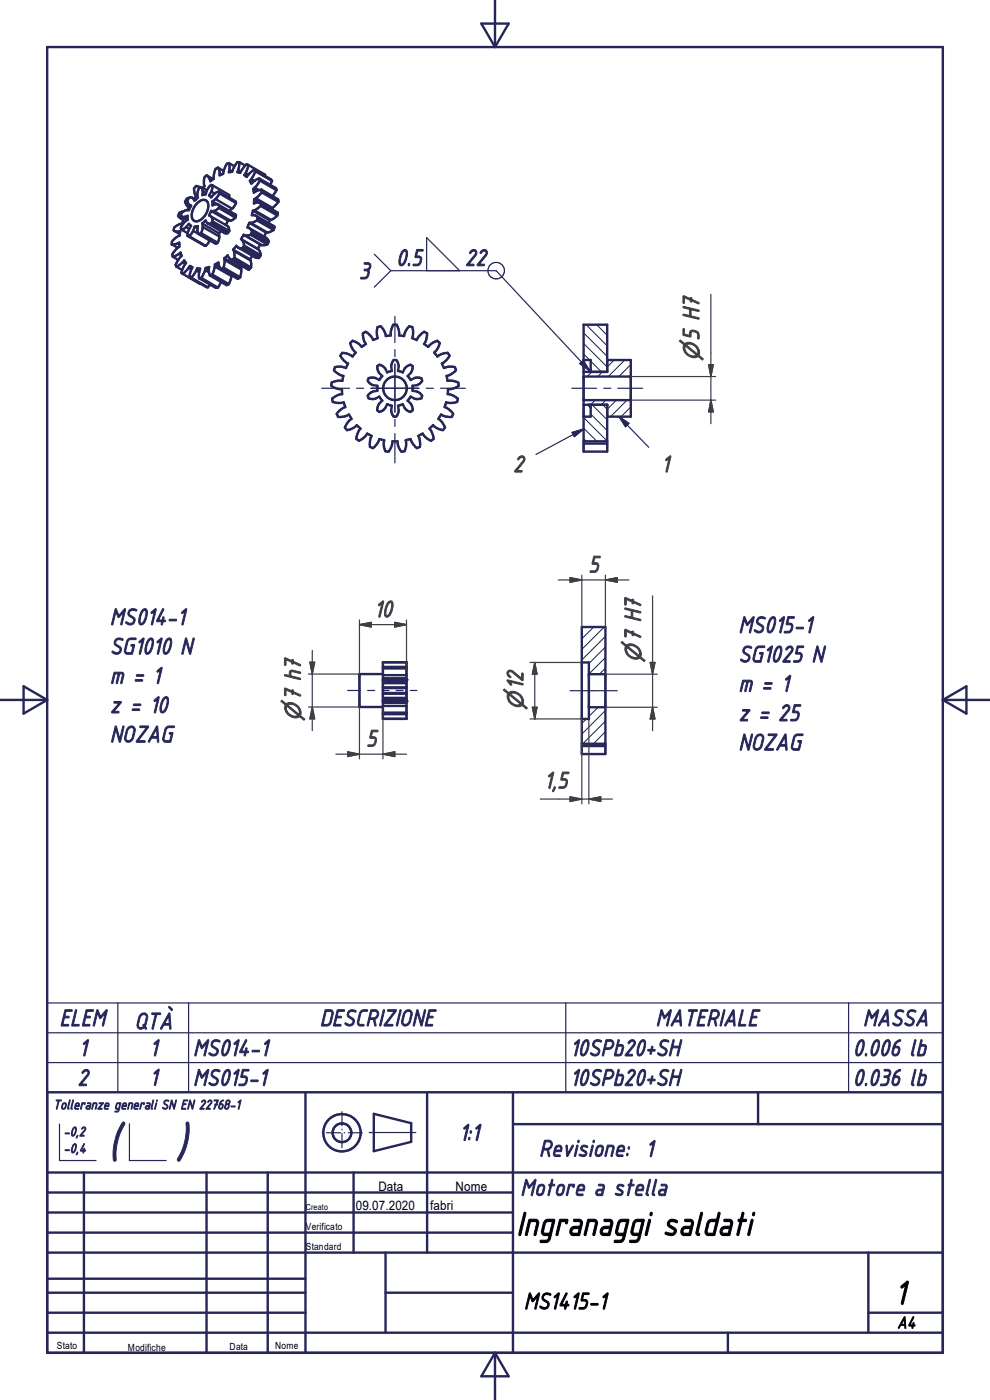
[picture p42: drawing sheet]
<svg xmlns="http://www.w3.org/2000/svg" width="210mm" height="297mm" viewBox="0 0 210 297" stroke-linecap="round" stroke-linejoin="round" font-family="sans-serif">
<defs><g id="words">
<g font-size="10.7" fill="#262659">
<text x="22.8" y="245.7">(</text>
<text x="37" y="245.7">)</text>
</g>
<g font-size="7.7">
<text x="109.5" y="262.1">Ingranaggi saldati</text>
<text x="189.7" y="276.7">1</text>
</g>
<g font-size="5.4" fill="#262659">
<text x="76.1" y="59.2">3</text>
<text x="84" y="56.4">0.5</text>
<text x="98.6" y="56.4">22</text>
<text x="23.3" y="132.6">MS014-1</text>
<text x="156.6" y="134.3">MS015-1</text>
<text x="23.3" y="138.8">SG1010 N</text>
<text x="156.6" y="140.5">SG1025 N</text>
<text x="23.3" y="145">m = 1</text>
<text x="156.6" y="146.7">m = 1</text>
<text x="23.3" y="151.3">z = 10</text>
<text x="156.6" y="153">z = 25</text>
<text x="23.3" y="157.5">NOZAG</text>
<text x="156.6" y="159.2">NOZAG</text>
<text x="12.6" y="217.7">ELEM</text>
<text x="28.5" y="218.4">QTÀ</text>
<text x="67.8" y="217.7">DESCRIZIONE</text>
<text x="139.1" y="217.7">MATERIALE</text>
<text x="183" y="217.7">MASSA</text>
<text x="16.7" y="224">1</text>
<text x="31.7" y="224">1</text>
<text x="40.9" y="224">MS014-1</text>
<text x="120.9" y="224">10SPb20+SH</text>
<text x="180.9" y="224">0.006 lb</text>
<text x="16.4" y="230.3">2</text>
<text x="31.7" y="230.3">1</text>
<text x="40.9" y="230.3">MS015-1</text>
<text x="120.9" y="230.3">10SPb20+SH</text>
<text x="180.9" y="230.3">0.036 lb</text>
<text x="97.4" y="242">1:1</text>
<text x="114.3" y="245.4">Revisione: 1</text>
<text x="110.4" y="253.7">Motore a stella</text>
</g>
<g font-size="5.4" fill="#3f3f3f">
<text x="108.8" y="100.2">2</text>
<text x="140.3" y="100.2">1</text>
<text x="124.8" y="121.5">5</text>
<text x="79.3" y="130.9">10</text>
<text x="77.6" y="158.4">5</text>
<text x="115.4" y="167.3">1,5</text>
</g>
<text font-size="5.4" x="111.1" y="277.7">MS1415-1</text>
<g font-size="4.8" fill="#3f3f3f">
<text x="148.3" y="76.5" transform="rotate(-90 148.3 76.5)">n5 H7</text>
<text x="136" y="140.5" transform="rotate(-90 136 140.5)">n7 H7</text>
<text x="63.8" y="153" transform="rotate(-90 63.8 153)">n7 h7</text>
<text x="111" y="150.6" transform="rotate(-90 111 150.6)">n12</text>
</g>
<text font-size="3.8" x="190.3" y="281.8">A4</text>
<g font-size="3.1" fill="#262659">
<text x="11.3" y="235.3">Tolleranze generali SN EN 22768-1</text>
<text x="13.5" y="241">-0,2</text>
<text x="13.5" y="244.6">-0,4</text>
</g>
<g font-size="2.8">
<text x="75.5" y="256.7">09.07.2020</text>
<text x="80.3" y="252.7">Data</text>
<text x="91.3" y="256.7">fabri</text>
<text x="96.6" y="252.7">Nome</text>
</g>
<g font-size="2.1">
<text x="64.9" y="260.9">Verificato</text>
<text x="64.9" y="265.1">Standard</text>
<text x="12.1" y="286.2">Stato</text>
<text x="27.1" y="286.6">Modifiche</text>
<text x="48.7" y="286.3">Data</text>
<text x="58.4" y="286.2">Nome</text>
</g>
<text font-size="1.8" x="64.9" y="256.7">Creato</text>
</g></defs>
<g fill="none" stroke="#1e1e47" stroke-width=".21">
<path d="M123.8 72.8l5 5.1 1.5-1.5M123.8 75.1l1.3 1.3M123.8 70.6l5 5M124.3 68.9l4.5 4.5M124.9 78.8l-.1 .1M125 78.7l-.1 .2M125.1 78.6l-.2 .3 .2-.3M125.3 78.8l.1 .1M125.3 76.6l2.3 2.3M125.3 78.4l-.3 .5 .2-.4M125.3 78.5l-.2 .4 .2-.3M125.3 78.6l-.1 .3"/>
<path d="M125.3 78.7l-.1 .2M125.3 78.8h.1M125.6 78.9l-1.1 1M126.6 68.9l2.2 2.2M127.8 78.9l-1 1M132.5 76.4l-3.5 3.5M133.8 79.6l-.3 .3M133.8 77.3l-2.5 2.6M123.8 93.1l.6 .5M123.8 90.8l2.8 2.8M123.8 88.6l5 5M124 84.9l-.2 .2"/>
<path d="M124.8 85.9h.1M124.9 85.9v.1M125 85.9l-.1 .1M125.1 86.1l.1-.2-.1 .3M125.1 85.9l-.1 .2M125.2 85.9l-.2 .2M125.3 86.4h.1M125.3 87.8l3.5 3.5M125.3 85.9l-.1 .3M125.3 86.1l-.1 .2M125.3 86.2v.1M125.3 86.3h.1"/>
<path d="M125.3 86.3v.1M125.6 85.9l3.2 3.2M126.3 84.9l-1.2 1.3M128.5 84.9l-1 1M130.8 84.9l-2 1.9-.9-.9M133 84.9l-3.5 3.5M133.8 86.3l-2 2.1M123.7 133l-.3 .3M125.9 133l-2.5 2.5M128.2 133l-4.8 4.8M128.4 139.5l-3.5 3.5M128.4 137.3l-3.5 3.5"/>
<path d="M128.4 135l-5 5M124.4 152.5l-1 1M126.9 150l-2 2M128.4 141.8l-1.2 1.2M128.4 157.5l-.3 .3M128.4 155.2l-2.5 2.6M128.4 153l-4.8 4.8M128.4 150.7l-5 5"/>
</g>
<g fill="none" stroke="#262659" stroke-width=".51">
<path d="M74.3 72.8l.5-.5 1.3 .6 .6 .7 .9-.6-.4-.9-.2-1.4 .6-.3 1.1 .9 .5 .8 .9-.4-.2-.9 .2-1.4 .7-.2 .8 1.2 .2 .9 1.1-.1v-1l.5-1.3h.8l.4 1.3 .1 1 1 .1 .3-.9 .8-1.2 .7 .2 .1 1.4-.2 .9 1 .4 .5-.8 1.1-.9 .6 .3-.2 1.4-.5 .9 .9 .6 .7-.7 1.3-.6 .5 .5-.6 1.3-.6 .7 .7 .8 .8-.5 1.4-.2 .4 .6-.9 1.1-.8 .5 .5 1 .9-.3 1.4 .1 .2 .7-1.1 .8-.9 .4 .2 1h1.4l.9 .4 .1 .7-1.3 .6-1 .1v1l.9 .2 1.2 .8-.1 .7-1.4 .2-1-.2-.3 1.1 .9 .4 .7 .6 .2 .4-.3 .6-1.4-.1-.8-.4-.6 1 .7 .6 .7 1.2-.4 .6-1.4-.5-.7-.6-.8 .7 .5 .8 .4 1.4-.6 .4-1.2-.8-.5-.7-1 .5 .4 .9v1.4l-.7 .3-.9-1.1-.4-.9-1 .3 .1 1-.4 1.3-.7 .1-.6-1.2-.2-1h-1.1l-.1 1-.6 1.2-.8-.1-.3-1.3 .1-1-1-.3-.4 .9-.9 1.1-.7-.3v-1.4l.3-.9-.9-.5-.6 .7-1.1 .8-.6-.4 .3-1.4 .6-.8-.8-.7-.8 .6-1.3 .5-.4-.6 .7-1.2 .7-.6-.6-1-.9 .4-1.4 .1-.3-.6 1-1 .9-.4-.4-1.1-.9 .2-1.4-.2-.1-.7 1.2-.8 .9-.2-.1-1-.9-.1-1.3-.6v-.7l.9-.4h1.4l.3-1-1-.4-1.1-.8 .3-.7 1.4-.1 .9 .3 .4-1-.7-.5-.9-1.1 .4-.6 1.4 .2 .8 .5 .7-.8-.7-.7zM80 77.7a.69 .69 0 0 1 1.2 0l.5 .5 .4 .8 1-.3a2.44 2.44 0 0 1 .4-2.3h.6l.2 .3a2.46 2.46 0 0 1 .1 2l1 .3a2.28 2.28 0 0 1 1.7-1.6l.5 .3-.1 .4a2.37 2.37 0 0 1-1 1.7l.6 .8a2.34 2.34 0 0 1 2.3-.4 .68 .68 0 0 1-.3 1.2l-.7 .3-.9 .1v1.1a2.33 2.33 0 0 1 2.1 1 .66 .66 0 0 1-.9 .8l-.8-.1-.8-.5-.6 .9a2.42 2.42 0 0 1 1.1 2 .67 .67 0 0 1-1.2 .1l-.5-.5-.5-.8-1 .3a2.37 2.37 0 0 1-.3 2.3 .65 .65 0 0 1-1-.7l-.1-.7 .1-.9-1-.3a2.28 2.28 0 0 1-1.6 1.6l-.5-.4v-.3a2.38 2.38 0 0 1 1.1-1.7l-.6-.9a2.18 2.18 0 0 1-2.3 .4 .66 .66 0 0 1 .3-1.1l.6-.3 1-.2v-1.1a2.2 2.2 0 0 1-2.1-1l.2-.6 .3-.1a2.35 2.35 0 0 1 2 .5l.6-.8a2.41 2.41 0 0 1-1.1-2.1zM123.8 76.4h1.5v2.5M123.8 78.9h5v-10h-5v26.9h5v-9.9h-5M123.8 79.9h10M125.3 78.4l-.5 .5M128.8 76.4h5v12h-5M123.8 93.6h5M123.8 84.9h10M123.8 94.1h5M124.8 85.9l.5 .5M125.3 85.9v2.5h-1.5"/>
<path d="M86.2 140.5v3.9"/>
<circle cx="83.8" cy="82.4" r="2.5"/>
</g>
<circle cx="86.2" cy="144.2" r=".25" fill="#262659"/>
<path d="M86.2 144.4v4.2" fill="none" stroke="#262659" stroke-width=".51"/>
<circle cx="86.2" cy="148.8" r=".25" fill="#262659"/>
<path d="M81.2 151.4h5M81.2 151.2h5M81.2 149.8h5M81.2 149.1h5M86.2 151.5h-5v-2.9h5v3.9" fill="none" stroke="#262659" stroke-width=".51"/>
<circle cx="81.2" cy="148.8" r=".25" fill="#262659"/>
<path d="M81.2 148.3h5M81.2 148.1h5M81.2 147.2h5M81.2 147h5M81.2 146h5M81.2 145.8h5M81.2 144.9h5M81.2 144.6h5M86.2 144.4h-5v4.2" fill="none" stroke="#262659" stroke-width=".51"/>
<circle cx="81.2" cy="144.2" r=".25" fill="#262659"/>
<g fill="none" stroke="#262659" stroke-width=".51">
<path d="M40.1 41.9l.7 .1 .5 .6 .7-.7-.1-.7 .1-.6a.92 .92 0 0 1 .6-.9l.2 .1a1.86 1.86 0 0 1 .1 1.6l.7-.1 .5-1.2 .7-.9 .3 .1-.1 .7-.7 1.5 .5 .4 .8-.9 .8-.4a1.54 1.54 0 0 1-.7 1.6l-.6 .5v.9l.9-.3a.5 .5 0 0 1 .5 .3 .5 .5 0 0 1-.1 .5l-.2 .2a1.59 1.59 0 0 1-1.4 .5l-.5 .9a1.03 1.03 0 0 1 .5 1.7h-.7l-.5-.6-.7 .6v1.4a.87 .87 0 0 1-.7 .9l-.1-.2a1.86 1.86 0 0 1-.1-1.5l-.7 .1-.5 1.2-.7 .8-.3-.1v-.6l.7-1.5-.4-.4-.9 .9-.7 .3a1.56 1.56 0 0 1 .6-1.6l.7-.5v-.8l-.9 .3a.5 .5 0 0 1-.5-.3 .5 .5 0 0 1 .1-.6l.2-.2a1.61 1.61 0 0 1 1.4-.4l.4-1a1.02 1.02 0 0 1-.4-1.7zM41 49l3.5 2M41.7 43.2a1.57 1.57 0 0 1 2.2-.5 3.2 3.2 0 0 1-2.4 4.2 1.63 1.63 0 0 1-.6-2.4zM123.4 133h5v27h-5zM81.2 151.5v1h5M81.2 143.9h5M81.2 143.2h5M81.2 141.8h5M81.2 141.6h5M81.2 141.5h5M81.2 140.5h5M81.2 148.8h5"/>
<path d="M81.2 144.2h5M81.2 143h-4.9v7h4.9M86.2 140.5h-5v3.9M123.4 140.5h1.5v12h-1.5M123.4 157.8h5M123.4 158.3h5M124.9 143h3.5M124.9 150h3.5"/>
</g>
<circle cx="44.5" cy="51" r=".25" fill="#262659"/>
<g fill="none" stroke="#262659" stroke-width=".51">
<path d="M105 0v10M10 10h190v277h-190zM102.1 5h5.8l-2.9 5zM42.4 39.8l-.8-.4a1.49 1.49 0 0 0 0 2.2l-.4 .6M42.6 39.7l1.3 .7M43.8 37.2l.7 .9M43.8 37.2a1.89 1.89 0 0 0-.4 2.3l-.4 .4M43.8 37.2l1.4 .8M44.5 38.1l.3 .2M45.1 39.3l3.5 2.1v.5M46.2 35.6l1.3 .7M46.2 35.6l.4 1.2"/>
<path d="M46.2 35.6a1.02 1.02 0 0 0-.8 1.1v1.2l-.8 .6-.1-.4M46.6 36.8l.4 .2M48.6 34.6l1.2 .7M48.6 34.6l.1 1.5M48.6 34.6l-.5 .1-.2 .5-.6 1.7-.7 .3v-.4M48.7 36.1l-.2 .5 .8-.2M48.7 36.1l.6 .3M50.5 36.1l.6 .3M50.8 34.4l1.2 .7M50.8 34.4l-.3 1.7M50.8 34.4h-.5l-.7 1.2-.3 .8M51.8 37.1l.6 .4"/>
<path d="M52.1 36.7l.6 .4M52.1 36.7l-.3 .4M52.7 35l3.5 2.1v.2M52.7 35l-.6 1.7M52.7 35l-.4-.2-.3 .3-1 1.6-.7-.2 .2-.4M53 38.4l.3 .6 .7-.6M53 38.4l.6 .3M53.3 38l.7 .4M53.3 38l-.3 .4M53.9 36l3.7 2.2M53.9 36l.1 .2M53.9 36l-1 .8-.6 .7-.5-.4"/>
<path d="M54 36.2l3.6 2M54 36.2l.2 .1M54.1 39.8l.8 .5M54.1 39.8l-.4 .3M54.2 36.3l3.5 2.1M54.2 36.3l-.9 1.7M55 37.8l3.5 2.1 .1 .2M55 37.8v.3M55 37.8l-1 .6M55 38.1l3.6 2M55 38.1l.1 .2M55.1 38.3l3.6 2.1"/>
<path d="M55.1 38.3l-1 1.5M57.6 38.2l.1 .2M57.7 38.4l-.4 .8M36.4 51.8l1.3 .8M36.7 54.5l1.1 .6M36.9 48.9l1.2 .8M37.4 56.6l1.2 .7M37.7 51.7l-1.3 .1M37.7 51.7l.3-.2v.4M37.7 51.7l.3 .2M37.7 52.6l-.3 .3a1.97 1.97 0 0 0-.8 1.3l.1 .3M37.9 49.1l.3-.1-.1 1-1 .6a1.11 1.11 0 0 0-.7 1.2"/>
<path d="M37.9 49.1l.3 .2M37.9 53.9l-1.2 .6M37.9 53.9l.4-.3 .2 .7-.6 .7-.7 1.2 .2 .4M37.9 53.9l.6 .3M38 51.9l.1 .4-.4 .3M38.3 46.3l.6 .4M38.5 48.7l1.3 .8M38.6 45.9l1.2 .7M38.6 46.5h.3l-.3 .9-1 .4a1.02 1.02 0 0 0-.8 1.1l.5 .2h.6M38.6 46.5l.3 .1M38.8 55.6l-1.4 1M38.8 55.6l.3-.4 .4 .6-1 2.1 .3 .2"/>
<path d="M38.8 55.6l.5 .4M38.8 58.1l3.6 2M39 44.8l-1 .3-.1 .4a.65 .65 0 0 0 .5 .9l.2 .1M39.1 46l.7 .4M39.5 48.2l.7 .3M39.8 50l3.7 2.1M40 50.1l3.5 2M40 42.1a.82 .82 0 0 0-.7 .6 .82 .82 0 0 0 .4 .9l.4 .3-.3 .7M40 56.8l-1.2 1.3M40 56.8l.3-.4 .5 .3-.4 .9-.2 1.2M40 56.8l.6 .3M40.1 43.4l.4 .2"/>
<path d="M40.1 50.1l3.5 2.1M40.2 58.8l3.7 2.1M40.2 58.8l.4 .1M40.3 56.5l.5 .2M40.4 58.9l3.5 2M40.6 58.9l3.5 2.1M40.8 42l.7 .4M41 42.1l.5 .3M41.3 48.1l.6 .4M41.6 57.4l-1 1.5M41.6 57.4l.7 .4M41.8 56.9l-.2 .5"/>
<path d="M41.8 56.9l.7 .1-.3 .9v1.1M41.8 56.9l.6 .4M42.2 59l3.5 2.1 .3-.1M42.2 49.7l3.6 2 .4-.2M42.4 49.6l3.6 2M42.5 59h-.3M42.5 59l3.5 2M42.6 49.5l3.6 2M42.7 59h-.2M42.7 59l3.5 2M42.9 47.4l3.5 2.1M43 40.6l.7 .4"/>
<path d="M43 48.1l3.5 2.1M43.5 52.1l.1 .1M43.5 57.3l-.8 1.7M43.5 57.3l.8 .5M43.6 56.8l-.1 .5M43.6 56.8l.8-.2-.1 .9 .2 .9M43.6 56.8l.7 .4M44 47.4l3.6 2 .7 .1M44.3 41.5l.6 .3M44.5 51l-.9 1.2M44.5 58.4l3.6 2.1 .2-.1M44.8 47.4l3.5 2.1"/>
<path d="M44.8 44.8l3.5 2M44.8 58.3l-.3 .1M44.8 58.3l3.5 2.1M44.8 40.6l.7 .4M44.8 46l3.6 2 .2 1M44.9 47.2l3.6 2.1M45 58.2l-.2 .1M45 58.2l3.6 2.1M45.1 42.7l1 .6M45.1 47l3.5 2M45.4 44.8l3.5 2M45.6 56.5l-.6 1.7"/>
<path d="M45.6 56.5l3.5 2.1M45.6 56.1v.4M45.6 56.1l.8-.4 .2 1M45.6 56.1l1 .6M45.7 42.2l3.6 2.1M46.3 43.4l3.8 2.2M46.4 40.6l3.5 2.1 .1 .2M46.4 44.1l3.5 2.1M46.4 49.5l.1 .7M46.5 40.8l3.5 2.1M46.5 43.9l3.5 2M46.5 50.2l-.3 1.3"/>
<path d="M46.5 41l3.6 2.1M46.5 43.6l3.6 2M46.6 56.7l.3 .4M46.9 59.8l-.7 1.2M46.9 49l-.5 .5M46.9 57.1l3.5 2.1 .6-.4M47.2 57l3.5 2M47.2 57l-.3 .1M47.4 56.8l3.6 2M47.4 56.8l-.2 .2M47.6 54.8l3.5 2M47.6 54.8l.1 .3"/>
<path d="M47.6 54.8l.7-.6 .1 .3 .6 .6M47.7 55.1l3.5 2.1M47.7 55.1l-.3 1.7M48.3 46.8h.6M48.3 46.8l-.4 1M48.5 49.3l-.2 .2M48.6 49l-.1 .3M49 55.1l3.8 2.1M49 55.1l.3 .1M49.1 58.6l-.5 1.7M49.1 58.4v.2M49.3 44.3l-.7 .5"/>
<path d="M49.3 55.2l3.5 2M49.5 53l3.5 2M49.5 53l.1 .2M49.5 54.9l3.5 2.1M49.6 53.2l3.6 2.1M49.6 53.2l.1 1.5M49.7 54.7l-.4 .5M49.7 54.7l3.6 2M49.9 46.2l-1 .6M50 42.9l.1 .2M50 45.9l-.1 .3M50.1 43.1l-.8 1.2"/>
<path d="M50.1 45.6l-.1 .3M50.5 52.5l3.5 2 .9 .2M51.1 56.8l.1 .4M51.1 50.7l3.6 2.1M51.1 50.7l.3 .2M51.2 57.2l-.2 1.6M51.4 50.9l3.5 2.1M51.4 50.9l.4 1.2M51.4 52.7l-.9-.2-.4-.4-.6 .9M51.4 52.7l3.5 2M51.5 56.5l-.4 .3M51.6 52.4l3.5 2"/>
<path d="M51.6 52.4l-.2 .3M51.7 49.8l3.5 2M51.7 49.8l-.6 .9M51.7 49.8l.2 .1M51.8 52.1l3.5 2.1M51.8 52.1l-.2 .3M51.9 49.9l3.6 2.1M52.8 48.3l.7 .9M52.8 48.3l3.5 2.1 .7 .8M52.9 47.3l-.4 1h.3M52.9 47.3l3.5 2M52.9 47.3h.3"/>
<path d="M53 55l.2 .3M53 57l-.2 .2M53.2 55.3l.1 1.4M53.2 49.8l3.5 2.1M53.2 49.8l-1.3 .1M53.2 47.3l3.5 2M53.3 56.7l-.3 .3M53.3 49.5l3.6 2M53.3 49.5l-.1 .3M53.5 49.2l3.5 2M53.5 49.2l-.2 .3M53.6 54.3l-.6 .7"/>
<path d="M53.6 44.7l-.2 1h.6l.7 .4M53.6 44.7l3.6 2M53.7 40.1l.2 .8 .6-.4 1-.3M53.7 40.1l.7 .4M53.9 42.3v.9l.6-.2 .9 .1M53.9 42.3l1.3 .7M54 44.6l3.5 2.1M54 44.6l-.4 .1M54.3 42.1l3.5 2M54.3 42.1l-.4 .2M54.4 45.8l3.8 2.3M54.5 46.8l3.5 2"/>
<path d="M54.5 46.8l-1.3 .5M54.6 46.4l3.5 2.1M54.6 46.4l-.1 .4M54.7 52.8l.2 .2M54.7 46.1l3.5 2M54.7 46.1l-.1 .3M54.9 53l.4 1.2M55.1 54.4l-.2 .3M55.2 51.8l.3 .2M55.2 51.8l-.5 1M55.3 43.7l3.5 2M55.3 43.7l-1.3 .9"/>
<path d="M55.3 54.2l-.2 .2M55.3 43.4l3.6 2M55.3 43.4v.3M55.4 43.1l3.5 2v.3M55.4 43.1l-.1 .3M55.5 40.2l3.5 2.1v.3M55.5 40.2v.3M55.5 40.8l3.6 2M55.5 40.8l-1.2 1.3M55.5 40.5l3.5 2.1M55.5 40.5v.3M56.4 49.3h.3"/>
<path d="M56.4 49.3l-.3 .9M56.7 51.9l-1.2 .1M56.9 51.5l-.2 .4M57 51.2l-.1 .3M57.2 46.7l-.2 .7M57.5 46.7h-.3M57.8 44.1l-.3 .2M58 48.8l-1.3 .5M58.1 48.5l-.1 .3M58.2 48.1l-.1 .4M58.6 40.1l.1 .3M58.7 40.4l-.9 1.2"/>
<path d="M58.8 45.7l-1.3 1M58.9 45.4l-.1 .3M59 42.6l.1 .2M59.1 42.8l-1.3 1.3M43.9 60.9l.2 .1M44.6 60.4l-.5 .6M46.2 61h-.2M48.6 60.3l-.3 .1M0 148.5h10M5 145.6l5 2.9-5 2.9zM200 148.5h10M200 148.5l5-2.9v5.8z"/>
<path d="M10 231.7h190M64.8 231.7v55.3M79.3 236.3l7.9 2v3.9l-7.9 2zM90.6 231.7v34M108.8 238.5h91.2M108.8 231.7v55.3M160.8 231.7v6.8M10 253h98.8M10 257.2h98.8M10 248.7h190M17.8 248.7v38.3M43.8 248.7v38.3"/>
<path d="M56.8 248.7v38.3M75 248.7v17M10 274.3h54.8M10 265.7h190M10 261.5h98.8M10 271.3h54.8M10 278.5h54.8M81.8 274.3h27M81.8 265.7v17M184.2 278.5h15.8M184.2 265.7v17M10 282.7h190"/>
<path d="M105 287v10M105 287l2.9 5h-5.8zM154.4 282.7v4.3"/>
<circle cx="72.5" cy="240.3" r="4"/>
<circle cx="72.5" cy="240.3" r="1.98"/>
</g>
<g fill="none" stroke="#262659" stroke-width=".25">
<path d="M79.4 53.9l3.5 3.5M82.9 57.4h22.4l19.8 21.2M82.9 57.4l-3.5 3.5M90.5 57.4v-7l7 7M83.8 67.1v5.6M83.8 74.2v1.5M83.8 77.2v10.3M123 77.1l.7-.6 1.4 2.1zM68.3 82.4h5.8M75.6 82.4h1.5M78.6 82.4h10.3M83.8 89v1.5"/>
<path d="M83.8 92v6.2M90.4 82.4h1.6M93.5 82.4h5.2M121.3 82.4h5.3M121.4 91.7l2.4-.7-2 1.6zM123.8 91l-10.1 5.4M128.1 82.4h1.5M131.1 82.4h5.2M131.3 88.4l6.3 6.5M131.3 88.4l2.1 1.4-.7 .7zM73.7 146.5h2.8M78 146.5h1.5"/>
<path d="M81 146.5h1.5M84 146.5h1.5M87.1 146.5h1.3M120.9 146.5h10M10 212.8h190v18.9h-190zM10 219.1h190M25 212.8v18.9M40 212.8v18.9M120 212.8v18.9M180 212.8v18.9M10 225.4h190M12.6 238.5v7.7h7.8"/>
<path d="M27.5 238.4v7.8h7.8M72.5 235.8v3M72.5 239.6v.1M68.4 240.3h.1M69.2 240.3h3.1M72.5 240.5v3M72.5 244.2v.1M73 240.3h.1M73.9 240.3h3M78.3 240.3h9.9"/>
<circle cx="105.3" cy="57.4" r="1.76"/>
</g>
<g fill="#262659" stroke="#262659" stroke-width=".25">
<path d="M123 77.1l.7-.6 1.4 2.1z"/>
<path d="M121.4 91.7l2.4-.7-2 1.6z"/>
<path d="M131.3 88.4l2.1 1.4-.7 .7z"/>
</g>
<g fill="none" stroke="#3f3f3f" stroke-width=".25">
<path d="M133.8 79.9h18M150.3 77.4h1l-.5 2.5zM150.8 62.4v27.5M133.8 84.9h18M150.8 84.9l.5 2.5h-1zM66.2 138v17M76.3 131.5v11.5h-10.9M76.3 132.5h9.9M76.3 132.5l2.4-.5v1zM83.7 132l2.5 .5-2.5 .5zM86.2 131.5v10.3M118.4 123h15"/>
<path d="M120.9 122.5l2.5 .5-2.5 .5zM123.4 122v11M128.4 123l2.5-.5v1zM128.4 122v11M138.4 126.4v28.6M65.4 150h10.9v11M65.7 140.5h1.1l-.6 2.5zM66.2 150l.6 2.5h-1.1zM71.2 160h15M73.7 159.5l2.6 .5-2.6 .5zM81.2 160l2.5-.5v1zM81.2 150v11"/>
<path d="M112.4 152.5h11v18M112.4 140.5h11M112.9 150h1l-.5 2.5zM113.4 140.5v12M113.4 140.5l.5 2.5h-1zM124.9 152.5v18M128.4 143h11M128.4 150h11M137.9 140.5h1l-.5 2.5zM138.4 150l.5 2.5h-1zM114.6 169.5h15.3M120.9 169l2.5 .5-2.5 .5z"/>
<path d="M124.9 169.5l2.5-.5v1z"/>
</g>
<g fill="#3f3f3f" stroke="#3f3f3f" stroke-width=".25">
<path d="M150.3 77.4h1l-.5 2.5z"/>
<path d="M150.8 84.9l.5 2.5h-1z"/>
<path d="M65.7 140.5h1.1l-.6 2.5z"/>
<path d="M66.2 150l.6 2.5h-1.1z"/>
<path d="M73.7 159.5l2.6 .5-2.6 .5z"/>
<path d="M81.2 160l2.5-.5v1z"/>
<path d="M76.3 132.5l2.4-.5v1z"/>
<path d="M83.7 132l2.5 .5-2.5 .5z"/>
<path d="M128.4 123l2.5-.5v1z"/>
<path d="M120.9 122.5l2.5 .5-2.5 .5z"/>
<path d="M113.4 140.5l.5 2.5h-1z"/>
<path d="M112.9 150h1l-.5 2.5z"/>
<path d="M124.9 169.5l2.5-.5v1z"/>
<path d="M120.9 169l2.5 .5-2.5 .5z"/>
<path d="M138.4 150l.5 2.5h-1z"/>
<path d="M137.9 140.5h1l-.5 2.5z"/>
</g>
<use href="#words"/>
</svg>
